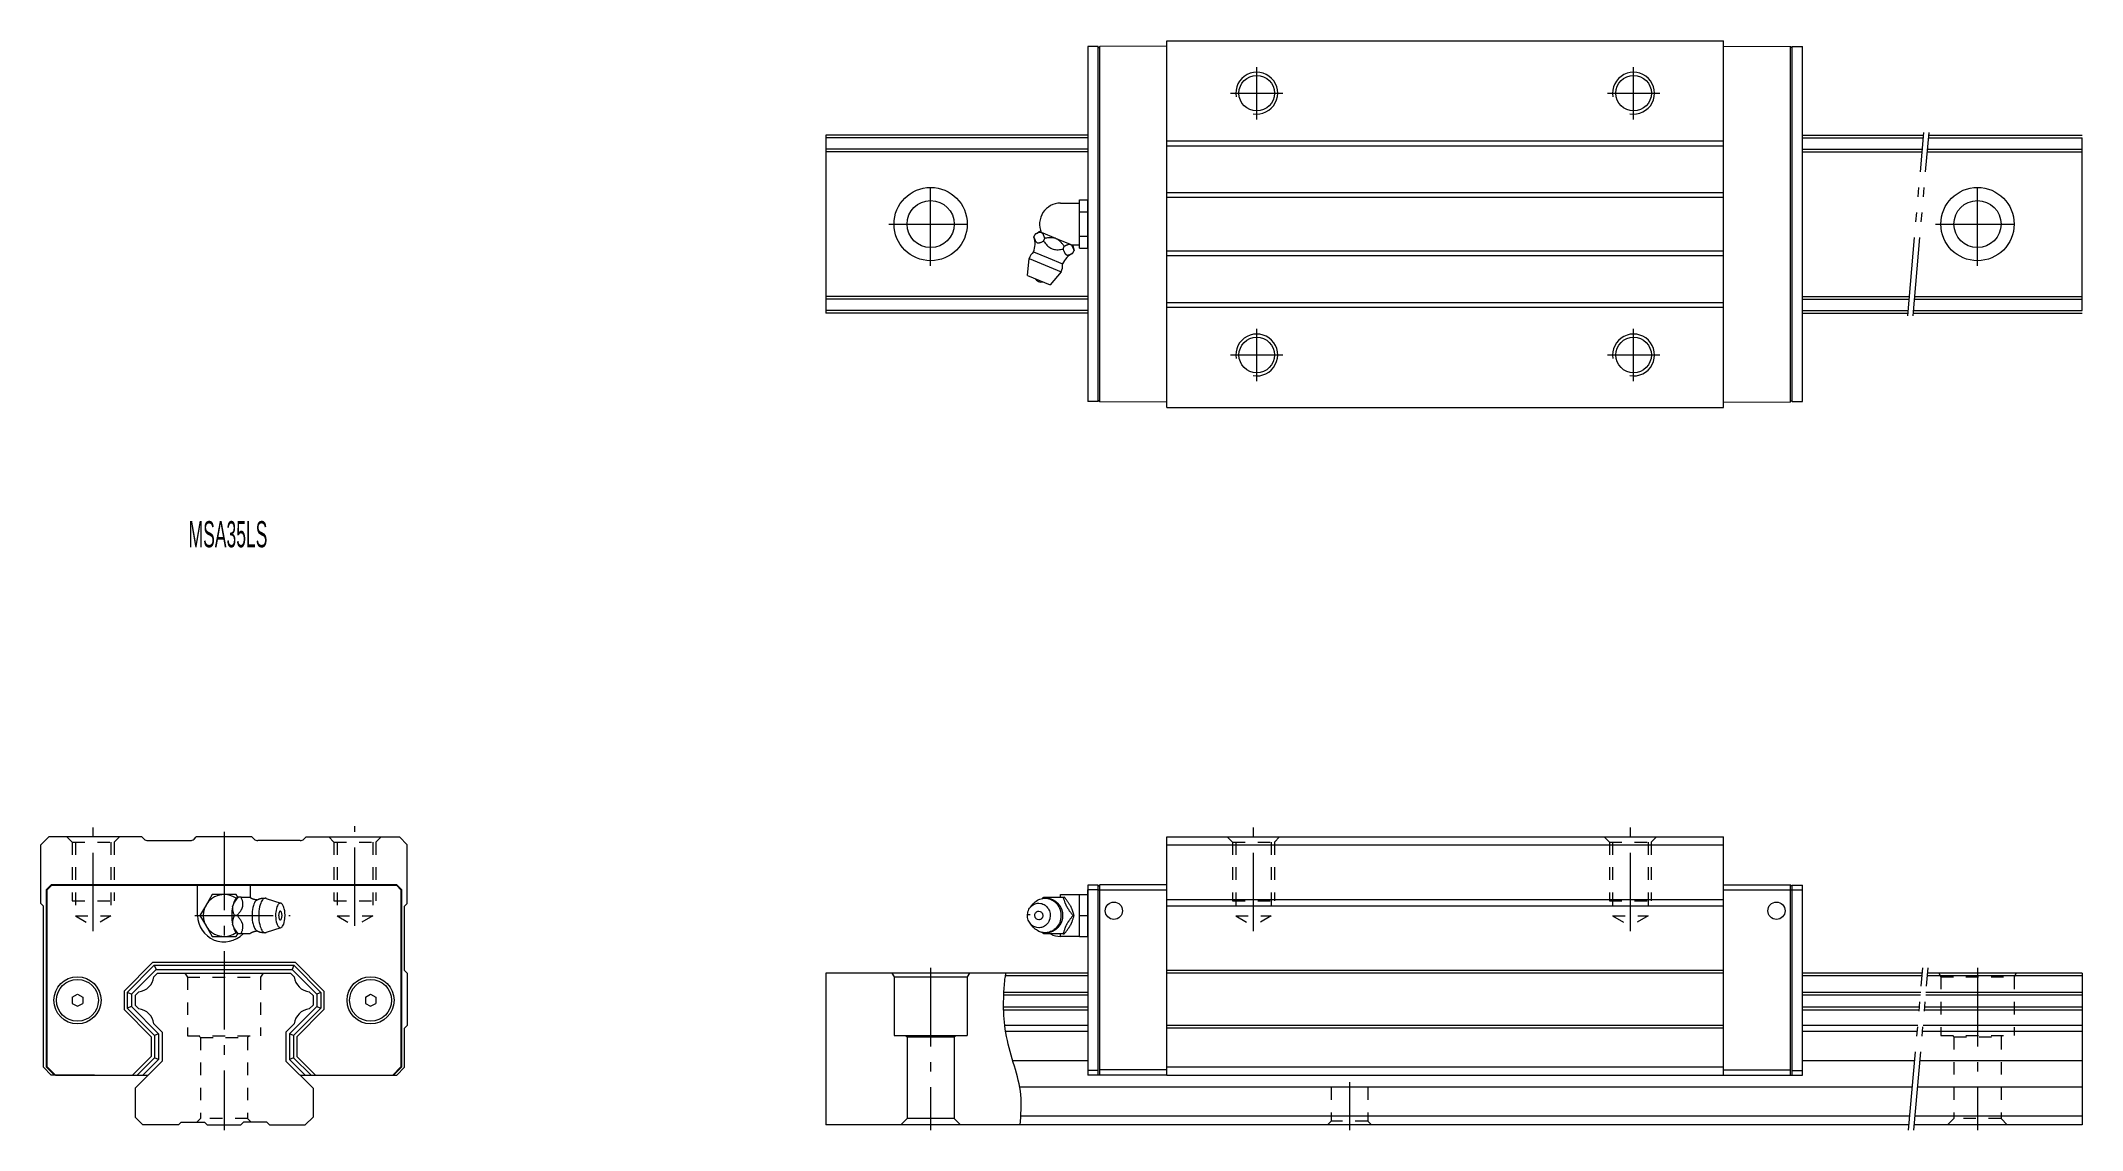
# Model space of a CAD drawing. Header units: inches. Extents: x -35 to 355, y 4 to 212.
import ezdxf

# ---------------------------------------------------------------- set-up
doc = ezdxf.new("R2010")
doc.units = ezdxf.units.IN
for name, pattern in [('CENTER', [22.8, 15, -3, 1.8, -3]), ('DASHED', [4.8, 2.4, -2.4]), ('PHANTOM', [27.6, 15, -3, 1.8, -3, 1.8, -3])]:
    doc.linetypes.add(name, pattern=pattern)
doc.layers.add('Unnamed [1]', color=89, linetype='Continuous', lineweight=0)
doc.styles.add('CK_TEXT_STYLE_0002', font='', dxfattribs={"width": 0.5, "height": 5})
doc.styles.get('CK_TEXT_STYLE_0002').set_extended_font_data('TXT')

msp = doc.modelspace()

# ---------------------------------------------------------------- texts
at = {"layer": 'Unnamed [1]', "color": 252, "linetype": 'Continuous', "lineweight": 0, "insert": (-6.77, 120.39), "char_height": 5, "attachment_point": 1, "line_spacing_factor": 1.2, "style": 'CK_TEXT_STYLE_0002'}
msp.add_mtext('MSA35LS', dxfattribs=at)

# ---------------------------------------------------------------- linework, layer by layer
at = {"layer": 'Unnamed [1]', "color": 4, "linetype": 'Continuous', "lineweight": 0}
for p, q in [((167, 211.02), (165, 211.02)), ((165, 211.02), (165, 143.22)), ((167, 210.74), (167.3, 211.04)), ((167, 143.22), (167, 211.02)), ((180.1, 211.12), (167.3, 211.04)), ((167.3, 143.19), (167.3, 211.04)), ((180.1, 142.12), (180.1, 212.12)), ((180.1, 212.12), (286.5, 212.12)), ((286.5, 142.12), (286.5, 212.12)), ((286.5, 211.12), (299.3, 211.04)), ((299.6, 210.74), (299.3, 211.04)), ((299.3, 143.19), (299.3, 211.04)), ((299.6, 211.02), (301.6, 211.02)), ((299.6, 143.22), (299.6, 211.02)), ((301.6, 143.22), (301.6, 211.02)), ((165, 194.12), (115, 194.12)), ((115, 194.12), (115, 160.12)), ((165, 193.61), (115, 193.61)), ((165, 191.42), (115, 191.42)), ((180.1, 192.99), (286.5, 192.99)), ((180.1, 192.09), (286.5, 192.09)), ((301.6, 194.12), (324.7, 194.12)), ((301.6, 193.61), (324.65, 193.61)), ((301.6, 191.42), (324.46, 191.42)), ((325.47, 191.42), (355, 191.42)), ((325.66, 193.61), (355, 193.61)), ((325.7, 194.12), (355, 194.12)), ((355, 160.62), (355, 193.62)), ((165, 190.92), (115, 190.92)), ((301.6, 190.92), (324.42, 190.92)), ((325.42, 190.92), (355, 190.92)), ((159.81, 181.12), (163.41, 181.12)), ((163.41, 180.58), (163.41, 181.73)), ((163.41, 181.73), (165, 181.73)), ((163.41, 179.43), (163.41, 180.58)), ((163.41, 177.12), (163.41, 179.43)), ((163.41, 179.43), (165, 179.43)), ((165, 179.43), (165, 181.73)), ((165, 174.81), (165, 179.43)), ((180.1, 183.14), (286.5, 183.14)), ((180.1, 182.24), (286.5, 182.24)), ((156.12, 175.52), (155.73, 175.68)), ((156.12, 175.52), (156.2, 175.49)), ((163.41, 174.81), (163.41, 177.12)), ((154.66, 171.8), (157.43, 170.65)), ((154.71, 174.64), (154.94, 175.2)), ((158.89, 174.38), (156.2, 175.49)), ((156.58, 173.87), (156.81, 174.43)), ((158.89, 174.38), (159.04, 174.31)), ((161.73, 173.2), (159.04, 174.31)), ((160.31, 172.32), (160.54, 172.88)), ((161.73, 173.2), (161.8, 173.17)), ((162.2, 173), (161.8, 173.17)), ((163.41, 173.12), (161.93, 173.12)), ((162.18, 171.55), (162.41, 172.11)), ((163.41, 173.65), (163.41, 174.81)), ((163.41, 174.81), (165, 174.81)), ((163.41, 172.5), (163.41, 173.65)), ((163.41, 172.5), (165, 172.5)), ((165, 172.5), (165, 174.81)), ((180.1, 171.99), (286.5, 171.99)), ((153.5, 167.3), (153.81, 170.53)), ((153.81, 170.53), (156.86, 169.26)), ((156.86, 169.26), (159.91, 168)), ((157.43, 170.65), (160.2, 169.5)), ((159.91, 168), (157.84, 165.5)), ((180.1, 171.09), (286.5, 171.09)), ((153.5, 167.3), (155.67, 166.4)), ((155.67, 166.4), (157.84, 165.5)), ((165, 163.32), (115, 163.32)), ((165, 162.81), (115, 162.81)), ((165, 160.62), (115, 160.62)), ((165, 160.12), (115, 160.12)), ((180.1, 162.14), (286.5, 162.14)), ((180.1, 161.24), (286.5, 161.24)), ((301.6, 163.32), (322, 163.32)), ((301.6, 162.81), (321.96, 162.81)), ((301.6, 160.62), (321.77, 160.62)), ((301.6, 160.12), (321.72, 160.12)), ((322.73, 160.12), (355, 160.12)), ((322.77, 160.62), (355, 160.62)), ((322.96, 162.81), (355, 162.81)), ((323.01, 163.32), (355, 163.32)), ((167, 143.22), (165, 143.22)), ((167, 143.49), (167.3, 143.19)), ((180.1, 143.12), (167.3, 143.19)), ((180.1, 142.12), (286.5, 142.12)), ((286.5, 143.12), (299.3, 143.19)), ((299.6, 143.49), (299.3, 143.19)), ((299.6, 143.22), (301.6, 143.22)), ((-35, 58.58), (-33.5, 60.08)), ((-35, 47.38), (-35, 58.58)), ((-15.68, 60.08), (-33.5, 60.08)), ((-15.68, 60.08), (-15.27, 59.67)), ((-14.56, 59.38), (-6.44, 59.38)), ((-5.73, 59.67), (-5.32, 60.08)), ((5.32, 60.08), (-5.32, 60.08)), ((5.73, 59.67), (5.32, 60.08)), ((14.56, 59.38), (6.44, 59.38)), ((15.27, 59.67), (15.68, 60.08)), ((15.68, 60.08), (33.5, 60.08)), ((33.5, 60.08), (35, 58.58)), ((35, 47.38), (35, 58.58)), ((180.1, 14.58), (180.1, 60.08)), ((180.1, 60.08), (286.5, 60.08)), ((180.1, 58.58), (286.5, 58.58)), ((286.5, 14.58), (286.5, 60.08)), ((-33.9, 50.04), (-32.96, 50.98)), ((-33.8, 50), (-32.92, 50.88)), ((-32.96, 50.98), (32.96, 50.98)), ((-32.92, 50.88), (32.92, 50.88)), ((-5.05, 45.08), (-5.05, 50.88)), ((5.05, 48.49), (5.05, 50.88)), ((32.92, 50.88), (33.8, 50)), ((32.96, 50.98), (33.9, 50.04)), ((167, 50.88), (165, 50.88)), ((165, 50.88), (165, 14.58)), ((167, 50.61), (167.3, 50.91)), ((167, 14.58), (167, 50.88)), ((180.1, 50.91), (167.3, 50.91)), ((167.3, 14.58), (167.3, 50.91)), ((286.5, 50.91), (299.3, 50.91)), ((299.6, 50.61), (299.3, 50.91)), ((299.3, 14.58), (299.3, 50.91)), ((299.6, 50.88), (301.6, 50.88)), ((299.6, 14.58), (299.6, 50.88)), ((301.6, 14.58), (301.6, 50.88)), ((-35, 47.38), (-34.5, 46.88)), ((-34.5, 16.08), (-34.5, 46.88)), ((-33.9, 16.12), (-33.9, 50.04)), ((-33.8, 16.16), (-33.8, 50)), ((-3.43, 47.08), (-4.59, 45.08)), ((-2.28, 49.08), (-3.43, 47.08)), ((0.03, 49.08), (-2.28, 49.08)), ((2.34, 49.08), (0.03, 49.08)), ((1.63, 46.76), (1.66, 46.9)), ((2.63, 48.58), (2.34, 49.08)), ((2.63, 48.58), (2.72, 48.58)), ((3.28, 48.58), (2.72, 48.58)), ((3.28, 48.58), (4.92, 48.58)), ((8.05, 48.35), (10.86, 47.41)), ((33.8, 50), (33.8, 16.16)), ((33.9, 50.04), (33.9, 16.12)), ((35, 47.38), (34.5, 46.88)), ((34.5, 34.58), (34.5, 46.88)), ((154.06, 46.66), (154.6, 47.3)), ((156.58, 48.58), (160.31, 48.58)), ((159.81, 48.61), (159.81, 49.08)), ((159.81, 49.08), (163.41, 49.08)), ((160.31, 48.58), (160.54, 48.58)), ((161.73, 46.9), (161.8, 46.76)), ((163.41, 47.08), (163.41, 49.08)), ((163.41, 49.08), (165, 49.08)), ((163.41, 45.08), (163.41, 47.08)), ((165, 41.08), (165, 49.98)), ((167, 49.98), (165, 49.98)), ((180.1, 49.91), (167, 49.91)), ((180.1, 48.16), (286.5, 48.16)), ((286.5, 46.88), (180.1, 46.88)), ((286.5, 49.98), (299.6, 49.98)), ((299.6, 49.98), (301.6, 49.98)), ((-4.59, 45.08), (-3.43, 43.08)), ((-3.43, 43.08), (-2.28, 41.08)), ((1.66, 43.26), (1.63, 43.4)), ((2.5, 45.08), (1.95, 45.08)), ((154, 45.18), (153.5, 45.18)), ((154.6, 42.86), (154.06, 43.5)), ((161.8, 43.4), (161.73, 43.26)), ((162.18, 45.08), (162.41, 45.08)), ((163.41, 43.08), (163.41, 45.08)), ((163.41, 45.08), (165, 45.08)), ((163.41, 41.08), (163.41, 43.08)), ((-2.28, 41.08), (0.03, 41.08)), ((0.03, 41.08), (2.34, 41.08)), ((2.34, 41.08), (2.63, 41.58)), ((2.72, 41.58), (2.64, 41.58)), ((3.28, 41.58), (2.72, 41.58)), ((4.92, 41.58), (3.28, 41.58)), ((10.86, 42.75), (8.05, 41.81)), ((160.31, 41.58), (156.58, 41.58)), ((159.81, 41.08), (159.81, 41.55)), ((163.41, 41.08), (159.81, 41.08)), ((160.31, 41.58), (160.54, 41.58)), ((163.41, 41.08), (165, 41.08)), ((-19.1, 30.65), (-13.57, 36.18)), ((-18.5, 30.4), (-13.32, 35.58)), ((-13.57, 36.18), (13.57, 36.18)), ((-13.32, 35.58), (-12.99, 34.78)), ((-13.32, 35.58), (13.32, 35.58)), ((13.32, 35.58), (12.99, 34.78)), ((18.5, 30.4), (13.32, 35.58)), ((19.1, 30.65), (13.57, 36.18)), ((-17.7, 30.07), (-12.99, 34.78)), ((-13.41, 33.37), (-12.7, 34.08)), ((-12.99, 34.78), (12.99, 34.78)), ((-12.7, 34.08), (12.7, 34.08)), ((13.41, 33.37), (12.7, 34.08)), ((17.7, 30.07), (12.99, 34.78)), ((34.5, 34.58), (35, 34.08)), ((35, 34.08), (35, 24.08)), ((115, 34.08), (115, 5.08)), ((165, 34.08), (115, 34.08)), ((127.6, 34.08), (128, 33.38)), ((128, 33.38), (128, 22.18)), ((128, 33.38), (142, 33.38)), ((142.4, 34.08), (142, 33.38)), ((142, 33.38), (142, 22.18)), ((165, 33.53), (149.31, 33.53)), ((286.5, 34.58), (180.1, 34.58)), ((286.5, 34.08), (180.1, 34.08)), ((324.48, 34.08), (301.6, 34.08)), ((324.43, 33.53), (301.6, 33.53)), ((355, 33.53), (325.44, 33.53)), ((355, 34.08), (325.48, 34.08)), ((355, 34.08), (355, 5.08)), ((-29, 29.46), (-28, 30.03)), ((-29, 29.46), (-29, 28.3)), ((-29, 28.3), (-28, 27.73)), ((-28, 30.03), (-27, 29.46)), ((-28, 27.73), (-27, 28.3)), ((-27, 29.46), (-27, 28.3)), ((-19.1, 30.65), (-19.1, 27.11)), ((-18.5, 30.4), (-18.5, 27.36)), ((-17.7, 30.07), (-18.5, 30.4)), ((-17.7, 27.69), (-18.5, 27.36)), ((-18.5, 27.36), (-13.3, 22.16)), ((-17.7, 30.07), (-17.7, 27.69)), ((-17.7, 27.69), (-12.5, 22.49)), ((-17, 29.78), (-16.29, 30.49)), ((-17, 29.78), (-17, 27.98)), ((-17, 27.98), (-16.29, 27.27)), ((17.7, 27.69), (12.5, 22.49)), ((18.5, 27.36), (13.3, 22.16)), ((17, 29.78), (16.29, 30.49)), ((17, 27.98), (16.29, 27.27)), ((17, 29.78), (17, 27.98)), ((18.5, 30.4), (17.7, 30.07)), ((17.7, 30.07), (17.7, 27.69)), ((17.7, 27.69), (18.5, 27.36)), ((18.5, 30.4), (18.5, 27.36)), ((19.1, 30.65), (19.1, 27.11)), ((27, 29.46), (28, 30.03)), ((27, 29.46), (27, 28.3)), ((27, 28.3), (28, 27.73)), ((28, 30.03), (29, 29.46)), ((28, 27.73), (29, 28.3)), ((29, 29.46), (29, 28.3)), ((165, 27.59), (148.95, 27.59)), ((165, 29.84), (148.98, 29.84)), ((165, 30.38), (149, 30.38)), ((324.16, 30.38), (301.6, 30.38)), ((324.11, 29.84), (301.6, 29.84)), ((323.91, 27.59), (301.6, 27.59)), ((355, 27.59), (324.91, 27.59)), ((355, 29.84), (325.11, 29.84)), ((355, 30.38), (325.16, 30.38)), ((-19.1, 27.11), (-13.9, 21.91)), ((-16.29, 27.27), (-16.29, 27.27)), ((-13.41, 24.39), (-11.8, 22.78)), ((-13.41, 24.39), (-13.41, 24.39)), ((13.41, 24.39), (11.8, 22.78)), ((13.41, 24.39), (13.41, 24.39)), ((19.1, 27.11), (13.9, 21.91)), ((16.29, 27.27), (16.29, 27.27)), ((35, 24.08), (34.5, 23.58)), ((34.5, 16.08), (34.5, 23.58)), ((165, 26.99), (148.96, 26.99)), ((165, 24.09), (149.16, 24.09)), ((286.5, 24.08), (180.1, 24.08)), ((286.5, 23.58), (180.1, 23.58)), ((323.86, 26.99), (301.6, 26.99)), ((323.61, 24.09), (301.6, 24.09)), ((355, 24.09), (324.61, 24.09)), ((355, 26.99), (324.86, 26.99)), ((-13.9, 21.91), (-13.9, 18.15)), ((-12.5, 22.49), (-13.3, 22.16)), ((-13.3, 22.16), (-13.3, 17.9)), ((-12.5, 22.49), (-12.5, 17.57)), ((-11.8, 22.78), (-11.8, 17.28)), ((11.8, 22.78), (11.8, 17.28)), ((12.5, 22.49), (12.5, 17.57)), ((13.3, 22.16), (12.5, 22.49)), ((13.3, 22.16), (13.3, 17.9)), ((13.9, 21.91), (13.9, 18.15)), ((128, 22.18), (142, 22.18)), ((130.2, 22.18), (130.5, 21.88)), ((130.5, 21.88), (139.5, 21.88)), ((130.5, 21.88), (130.5, 6.28)), ((139.5, 21.88), (139.8, 22.18)), ((139.5, 21.88), (139.5, 6.28)), ((165, 22.92), (149.33, 22.92)), ((323.5, 22.92), (301.6, 22.92)), ((355, 22.92), (324.51, 22.92)), ((-34.5, 16.08), (-33, 14.58)), ((-33.9, 16.12), (-32.36, 14.58)), ((-33.8, 16.16), (-32.22, 14.58)), ((-17.47, 14.58), (-13.9, 18.15)), ((-17, 12.08), (-11.8, 17.28)), ((-16.62, 14.58), (-13.3, 17.9)), ((-15.49, 14.58), (-12.5, 17.57)), ((-12.5, 17.57), (-13.3, 17.9)), ((17, 12.08), (11.8, 17.28)), ((13.3, 17.9), (12.5, 17.57)), ((15.49, 14.58), (12.5, 17.57)), ((16.62, 14.58), (13.3, 17.9)), ((17.47, 14.58), (13.9, 18.15)), ((32.22, 14.58), (33.8, 16.16)), ((32.36, 14.58), (33.9, 16.12)), ((34.5, 16.08), (33, 14.58)), ((165, 17.34), (150.69, 17.34)), ((286.5, 16.08), (180.1, 16.08)), ((323.01, 17.34), (301.6, 17.34)), ((355, 17.34), (324.02, 17.34)), ((-24.74, 14.58), (-33, 14.58)), ((-32.22, 14.58), (-14.5, 14.58)), ((-17, 12.08), (-17, 6.58)), ((14.5, 14.58), (33, 14.58)), ((17, 12.08), (17, 6.58)), ((322.57, 12.26), (152.03, 12.26)), ((167, 15.48), (165, 15.48)), ((167, 14.58), (165, 14.58)), ((180.1, 14.58), (167, 14.58)), ((180.1, 15.58), (167.3, 15.58)), ((180.1, 14.58), (286.5, 14.58)), ((286.5, 15.58), (299.3, 15.58)), ((286.5, 14.58), (299.6, 14.58)), ((299.6, 15.48), (301.6, 15.48)), ((299.6, 14.58), (301.6, 14.58)), ((355, 12.26), (323.57, 12.26)), ((-17, 6.58), (-15.5, 5.08)), ((-8.7, 5.08), (-15.5, 5.08)), ((-8.7, 5.08), (-8.2, 5.58)), ((-8.2, 5.58), (-3.7, 5.58)), ((-3.2, 5.08), (-3.7, 5.58)), ((-3.2, 5.08), (3.2, 5.08)), ((3.2, 5.08), (3.7, 5.58)), ((8.2, 5.58), (3.7, 5.58)), ((8.7, 5.08), (8.2, 5.58)), ((8.7, 5.08), (15.5, 5.08)), ((17, 6.58), (15.5, 5.08)), ((321.94, 5.08), (115, 5.08)), ((130.5, 6.28), (129.3, 5.08)), ((139.5, 6.28), (130.5, 6.28)), ((139.5, 6.28), (140.7, 5.08)), ((322.11, 6.78), (152.25, 6.78)), ((355, 5.08), (322.95, 5.08)), ((355, 6.78), (323.11, 6.78))]:
    msp.add_line(p, q, dxfattribs=at)
at = {"layer": 'Unnamed [1]', "color": 252, "linetype": 'CENTER', "lineweight": 0}
for p, q in [((197.3, 197.12), (197.3, 207.12)), ((269.3, 197.12), (269.3, 207.12)), ((192.3, 202.12), (202.3, 202.12)), ((264.3, 202.12), (274.3, 202.12)), ((135, 169.12), (135, 185.12)), ((335, 169.12), (335, 185.12)), ((127, 177.12), (143, 177.12)), ((327, 177.12), (343, 177.12)), ((197.3, 147.12), (197.3, 157.12)), ((269.3, 147.12), (269.3, 157.12)), ((192.3, 152.12), (202.3, 152.12)), ((264.3, 152.12), (274.3, 152.12)), ((-25, 42.07), (-25, 62.13)), ((0, 61.08), (0, 4.08)), ((25, 43.07), (25, 62.13)), ((196.68, 42.07), (196.68, 62.13)), ((268.68, 42.07), (268.68, 62.13)), ((-5.59, 45.08), (12.65, 45.08)), ((135, 35.08), (135, 4.08)), ((335, 35.08), (335, 4.08)), ((215, 13.26), (215, 4.08))]:
    msp.add_line(p, q, dxfattribs=at)
at = {"layer": 'Unnamed [1]', "color": 252, "linetype": 'PHANTOM', "lineweight": 0}
for p, q in [((321.68, 159.62), (324.74, 194.62)), ((322.68, 159.62), (325.75, 194.62)), ((321.85, 4.08), (324.57, 35.08)), ((322.86, 4.08), (325.57, 35.08))]:
    msp.add_line(p, q, dxfattribs=at)
at = {"layer": 'Unnamed [1]', "color": 252, "linetype": 'DASHED', "lineweight": 0}
for p, q in [((-30, 60.08), (-29, 59.08)), ((-29, 59.08), (-21, 59.08)), ((-29, 59.08), (-29, 47.88)), ((-28.4, 59.08), (-28.4, 45.03)), ((-21.6, 59.08), (-21.6, 45.03)), ((-21, 59.08), (-20, 60.08)), ((-21, 59.08), (-21, 47.88)), ((20, 60.08), (21, 59.08)), ((21, 59.08), (29, 59.08)), ((21, 59.08), (21, 47.88)), ((21.6, 59.08), (21.6, 45.03)), ((28.4, 59.08), (28.4, 45.03)), ((29, 59.08), (30, 60.08)), ((29, 59.08), (29, 47.88)), ((191.68, 60.08), (192.68, 59.08)), ((192.68, 59.08), (192.68, 47.88)), ((192.68, 59.08), (200.68, 59.08)), ((193.28, 59.08), (193.28, 45.03)), ((200.08, 59.08), (200.08, 45.03)), ((200.68, 59.08), (201.68, 60.08)), ((200.68, 59.08), (200.68, 47.88)), ((263.68, 60.08), (264.68, 59.08)), ((264.68, 59.08), (264.68, 47.88)), ((264.68, 59.08), (272.68, 59.08)), ((265.28, 59.08), (265.28, 45.03)), ((272.08, 59.08), (272.08, 45.03)), ((272.68, 59.08), (273.68, 60.08)), ((272.68, 59.08), (272.68, 47.88)), ((-29, 47.88), (-21, 47.88)), ((21, 47.88), (29, 47.88)), ((192.68, 47.88), (200.68, 47.88)), ((264.68, 47.88), (272.68, 47.88)), ((-28.4, 45.03), (-25, 43.07)), ((-28.4, 45.03), (-21.6, 45.03)), ((-21.6, 45.03), (-25, 43.07)), ((21.6, 45.03), (25, 43.07)), ((21.6, 45.03), (28.4, 45.03)), ((28.4, 45.03), (25, 43.07)), ((193.28, 45.03), (200.08, 45.03)), ((193.28, 45.03), (196.68, 43.07)), ((200.08, 45.03), (196.68, 43.07)), ((265.28, 45.03), (272.08, 45.03)), ((265.28, 45.03), (268.68, 43.07)), ((272.08, 45.03), (268.68, 43.07)), ((-7.46, 34.08), (-7, 33.28)), ((-7, 33.28), (7, 33.28)), ((-7, 33.28), (-7, 22.08)), ((7.46, 34.08), (7, 33.28)), ((7, 33.28), (7, 22.08)), ((327.6, 34.08), (328, 33.38)), ((328, 33.38), (328, 22.18)), ((328, 33.38), (342, 33.38)), ((342.4, 34.08), (342, 33.38)), ((342, 33.38), (342, 22.18)), ((-7, 22.08), (7, 22.08)), ((-4.8, 22.08), (-4.5, 21.78)), ((-4.5, 21.78), (-4.5, 6.28)), ((-4.5, 21.78), (4.5, 21.78)), ((4.5, 21.78), (4.8, 22.08)), ((4.5, 21.78), (4.5, 6.28)), ((328, 22.18), (342, 22.18)), ((330.2, 22.18), (330.5, 21.88)), ((330.5, 21.88), (339.5, 21.88)), ((330.5, 21.88), (330.5, 6.28)), ((339.5, 21.88), (339.8, 22.18)), ((339.5, 21.88), (339.5, 6.28)), ((211.5, 12.26), (211.5, 5.78)), ((218.5, 12.26), (218.5, 5.78)), ((-4.5, 6.28), (-5.2, 5.58)), ((4.5, 6.28), (-4.5, 6.28)), ((4.5, 6.28), (5.2, 5.58)), ((211.5, 5.78), (210.8, 5.08)), ((218.5, 5.78), (211.5, 5.78)), ((219.2, 5.08), (218.5, 5.78)), ((330.5, 6.28), (329.3, 5.08)), ((339.5, 6.28), (330.5, 6.28)), ((339.5, 6.28), (340.7, 5.08))]:
    msp.add_line(p, q, dxfattribs=at)
at = {"layer": 'Unnamed [1]', "color": 4, "linetype": 'Continuous', "lineweight": 0}
for points in [[(156.12, 175.52), (156.09, 175.53), (156.06, 175.54), (156.03, 175.54), (155.99, 175.54), (155.96, 175.54), (155.92, 175.54), (155.89, 175.54), (155.85, 175.54), (155.82, 175.53), (155.72, 175.51), (155.63, 175.49), (155.53, 175.46), (155.43, 175.42), (155.34, 175.38), (155.24, 175.34), (155.14, 175.29), (155.04, 175.24), (154.94, 175.2)], [(158.89, 174.38), (158.83, 174.4), (158.76, 174.42), (158.7, 174.43), (158.63, 174.45), (158.57, 174.46), (158.51, 174.47), (158.44, 174.48), (158.37, 174.49), (158.31, 174.5), (158.14, 174.51), (157.98, 174.51), (157.81, 174.51), (157.64, 174.51), (157.48, 174.49), (157.31, 174.48), (157.14, 174.46), (156.97, 174.44), (156.81, 174.43)], [(160.54, 172.88), (160.45, 172.99), (160.36, 173.1), (160.27, 173.21), (160.18, 173.33), (160.09, 173.44), (159.99, 173.54), (159.89, 173.65), (159.79, 173.75), (159.69, 173.85), (159.63, 173.91), (159.56, 173.97), (159.5, 174.02), (159.43, 174.08), (159.36, 174.13), (159.29, 174.17), (159.21, 174.22), (159.14, 174.26), (159.06, 174.3), (159.06, 174.3), (159.06, 174.3), (159.05, 174.31), (159.05, 174.31), (159.05, 174.31), (159.05, 174.31), (159.04, 174.31), (159.04, 174.31), (159.04, 174.31)], [(161.73, 173.2), (161.67, 173.21), (161.61, 173.22), (161.55, 173.22), (161.49, 173.22), (161.42, 173.21), (161.36, 173.2), (161.29, 173.19), (161.23, 173.17), (161.16, 173.14), (161.09, 173.12), (161.02, 173.09), (160.95, 173.07), (160.89, 173.04), (160.82, 173.01), (160.75, 172.97), (160.68, 172.94), (160.61, 172.91), (160.54, 172.88)], [(2.72, 48.58), (2.64, 48.47), (2.55, 48.36), (2.46, 48.25), (2.37, 48.14), (2.29, 48.03), (2.21, 47.92), (2.12, 47.81), (2.05, 47.69), (1.97, 47.58), (1.93, 47.51), (1.89, 47.43), (1.85, 47.36), (1.81, 47.29), (1.78, 47.22), (1.74, 47.15), (1.72, 47.07), (1.69, 47), (1.67, 46.92), (1.67, 46.92), (1.67, 46.92), (1.66, 46.92), (1.66, 46.91), (1.66, 46.91), (1.66, 46.91), (1.66, 46.91), (1.66, 46.9), (1.66, 46.9)], [(2.5, 48.49), (2.37, 48.39), (2.25, 48.27), (2.14, 48.12), (2.04, 47.95), (1.94, 47.76), (1.86, 47.56), (1.78, 47.34), (1.72, 47.12), (1.66, 46.9)], [(6.23, 47.99), (6.03, 47.81), (5.91, 47.66), (5.82, 47.49), (5.71, 47.26), (5.61, 46.97), (5.51, 46.61), (5.44, 46.21), (5.39, 45.83), (5.36, 45.49), (5.35, 45.18), (5.35, 45.08), (5.35, 45.08), (5.37, 44.54), (5.4, 44.19), (5.47, 43.78), (5.54, 43.43), (5.62, 43.14), (5.73, 42.85), (5.83, 42.64), (5.95, 42.45), (6.06, 42.31), (6.18, 42.2), (6.23, 42.17)], [(6.23, 47.99), (6.23, 47.99), (6.23, 48), (6.24, 48), (6.24, 48), (6.25, 48), (6.25, 48.01), (6.26, 48.01), (6.26, 48.01), (6.26, 48.02), (6.3, 48.04), (6.34, 48.06), (6.38, 48.09), (6.42, 48.11), (6.45, 48.13), (6.49, 48.14), (6.53, 48.16), (6.57, 48.18), (6.62, 48.2), (6.66, 48.21), (6.7, 48.23), (6.74, 48.24), (6.78, 48.26), (6.82, 48.27), (6.86, 48.29), (6.91, 48.3), (6.95, 48.31), (6.99, 48.32), (7.03, 48.33), (7.08, 48.34), (7.12, 48.35), (7.16, 48.36), (7.21, 48.36), (7.25, 48.37), (7.29, 48.38), (7.34, 48.38), (7.38, 48.39), (7.43, 48.39), (7.48, 48.4), (7.52, 48.4), (7.57, 48.4), (7.62, 48.4), (7.67, 48.4), (7.71, 48.4), (7.76, 48.39), (7.81, 48.39), (7.82, 48.39), (7.84, 48.39), (7.86, 48.38), (7.87, 48.38), (7.89, 48.38), (7.91, 48.38), (7.92, 48.37), (7.94, 48.37), (7.95, 48.37)], [(7.89, 48.38), (7.68, 48.34), (7.55, 48.26), (7.44, 48.17), (7.34, 48.05), (7.22, 47.88), (7.12, 47.69), (7.01, 47.44), (6.89, 47.12), (6.79, 46.73), (6.71, 46.3), (6.66, 45.89), (6.64, 45.53), (6.62, 45.19), (6.62, 45.08), (6.62, 45.08), (6.65, 44.44), (6.68, 44.09), (6.73, 43.75), (6.81, 43.35), (6.91, 42.99), (7.01, 42.7), (7.12, 42.47), (7.22, 42.28), (7.31, 42.14), (7.43, 42), (7.54, 41.91), (7.65, 41.84), (7.78, 41.79), (7.89, 41.78), (8.01, 41.8), (8.05, 41.81)], [(8.05, 48.35), (8.03, 48.36), (8.01, 48.36), (7.99, 48.37), (7.98, 48.37), (7.96, 48.37), (7.94, 48.38), (7.92, 48.38), (7.9, 48.38), (7.89, 48.38)], [(154.6, 47.3), (154.99, 47.69), (155.19, 47.84), (155.43, 48), (155.64, 48.11), (155.88, 48.2), (156.13, 48.28), (156.37, 48.34), (156.59, 48.37), (156.86, 48.38)], [(156.39, 48.34), (156.41, 48.36), (156.43, 48.39), (156.45, 48.42), (156.47, 48.45), (156.5, 48.47), (156.52, 48.5), (156.54, 48.53), (156.56, 48.55), (156.58, 48.58)], [(156.39, 48.35), (156.42, 48.35), (156.45, 48.36), (156.48, 48.36), (156.51, 48.37), (156.54, 48.37), (156.57, 48.37), (156.6, 48.38), (156.63, 48.38), (156.66, 48.38), (156.71, 48.39), (156.76, 48.39), (156.81, 48.39), (156.86, 48.4), (156.92, 48.4), (156.97, 48.4), (157.02, 48.4), (157.07, 48.4), (157.12, 48.39), (157.18, 48.39), (157.23, 48.39), (157.28, 48.38), (157.33, 48.38), (157.38, 48.37), (157.43, 48.36), (157.48, 48.36), (157.54, 48.35), (157.59, 48.34), (157.64, 48.33), (157.69, 48.32), (157.74, 48.3), (157.79, 48.29), (157.84, 48.28), (157.89, 48.26), (157.94, 48.25), (157.99, 48.23), (158.03, 48.22), (158.08, 48.2), (158.13, 48.18), (158.18, 48.16), (158.23, 48.14), (158.27, 48.12), (158.32, 48.1), (158.37, 48.08), (158.41, 48.05), (158.46, 48.03), (158.5, 48.01), (158.55, 47.98), (158.59, 47.96), (158.64, 47.93), (158.68, 47.9), (158.72, 47.87), (158.77, 47.85), (158.81, 47.82), (158.85, 47.79), (158.89, 47.76), (158.93, 47.72), (158.97, 47.69), (159.01, 47.66), (159.05, 47.63), (159.09, 47.59), (159.13, 47.56), (159.17, 47.52), (159.21, 47.49), (159.24, 47.45), (159.28, 47.42), (159.32, 47.38), (159.35, 47.34), (159.39, 47.3), (159.42, 47.26), (159.45, 47.22), (159.48, 47.18), (159.52, 47.14), (159.55, 47.1), (159.58, 47.06), (159.61, 47.02), (159.64, 46.98), (159.67, 46.93), (159.7, 46.89), (159.72, 46.85), (159.75, 46.8), (159.78, 46.76), (159.8, 46.71), (159.83, 46.66), (159.85, 46.62), (159.87, 46.57), (159.9, 46.52), (159.92, 46.48), (159.94, 46.43), (159.96, 46.38), (159.98, 46.33), (160, 46.28), (160.02, 46.24), (160.04, 46.19), (160.05, 46.14), (160.07, 46.09), (160.08, 46.04), (160.1, 45.99), (160.11, 45.94), (160.12, 45.88), (160.14, 45.83), (160.15, 45.78), (160.16, 45.73), (160.17, 45.68), (160.18, 45.63), (160.19, 45.57), (160.19, 45.52), (160.2, 45.47), (160.2, 45.42), (160.21, 45.38), (160.21, 45.34), (160.21, 45.3), (160.22, 45.27), (160.22, 45.23), (160.22, 45.19), (160.22, 45.16), (160.22, 45.12), (160.22, 45.08)], [(160.31, 48.58), (160.34, 48.47), (160.38, 48.36), (160.41, 48.25), (160.44, 48.14), (160.48, 48.03), (160.51, 47.92), (160.55, 47.81), (160.59, 47.69), (160.63, 47.58), (160.65, 47.51), (160.68, 47.43), (160.71, 47.36), (160.74, 47.29), (160.77, 47.22), (160.8, 47.15), (160.84, 47.07), (160.87, 47), (160.91, 46.92), (160.95, 46.85), (160.99, 46.77), (161.03, 46.7), (161.07, 46.62), (161.12, 46.55), (161.16, 46.47), (161.21, 46.4), (161.26, 46.33), (161.31, 46.26), (161.4, 46.12), (161.49, 45.98), (161.59, 45.85), (161.69, 45.72), (161.79, 45.59), (161.88, 45.46), (161.98, 45.33), (162.08, 45.21), (162.18, 45.08)], [(1.63, 46.76), (1.59, 46.55), (1.56, 46.35), (1.53, 46.15), (1.51, 45.96), (1.49, 45.77), (1.48, 45.59), (1.47, 45.41), (1.47, 45.24), (1.47, 45.08), (1.47, 45.08), (1.47, 44.92), (1.47, 44.75), (1.48, 44.57), (1.49, 44.39), (1.51, 44.2), (1.53, 44.01), (1.56, 43.81), (1.59, 43.61), (1.63, 43.4)], [(1.63, 46.76), (1.62, 46.7), (1.61, 46.65), (1.61, 46.59), (1.61, 46.53), (1.6, 46.48), (1.6, 46.42), (1.61, 46.37), (1.61, 46.31), (1.62, 46.26), (1.64, 46.12), (1.66, 45.98), (1.69, 45.85), (1.73, 45.72), (1.77, 45.59), (1.81, 45.46), (1.86, 45.33), (1.9, 45.21), (1.95, 45.08)], [(1.95, 45.08), (1.92, 44.99), (1.89, 44.9), (1.86, 44.81), (1.82, 44.73), (1.79, 44.64), (1.76, 44.55), (1.74, 44.46), (1.71, 44.36), (1.69, 44.27), (1.66, 44.18), (1.64, 44.09), (1.63, 43.99), (1.62, 43.9), (1.61, 43.8), (1.6, 43.7), (1.61, 43.6), (1.62, 43.5), (1.63, 43.4)], [(1.66, 43.26), (1.72, 43.04), (1.78, 42.82), (1.86, 42.6), (1.94, 42.4), (2.04, 42.21), (2.14, 42.04), (2.25, 41.89), (2.37, 41.77), (2.5, 41.67)], [(1.66, 43.26), (1.69, 43.16), (1.73, 43.06), (1.77, 42.96), (1.81, 42.86), (1.86, 42.77), (1.92, 42.67), (1.98, 42.58), (2.04, 42.48), (2.1, 42.39), (2.17, 42.3), (2.23, 42.21), (2.3, 42.12), (2.37, 42.03), (2.44, 41.94), (2.51, 41.85), (2.58, 41.76), (2.65, 41.67), (2.72, 41.58)], [(10.95, 45.73), (10.85, 45.87), (10.79, 45.9), (10.74, 45.91), (10.68, 45.89), (10.63, 45.85), (10.57, 45.77), (10.52, 45.65), (10.47, 45.46), (10.44, 45.29), (10.43, 45.13), (10.43, 45.08), (10.43, 45.08), (10.44, 44.98), (10.44, 44.88), (10.46, 44.76), (10.48, 44.64), (10.51, 44.52), (10.56, 44.42), (10.62, 44.33), (10.68, 44.27), (10.75, 44.25)], [(162.18, 45.08), (162.1, 44.97), (162.01, 44.86), (161.93, 44.75), (161.84, 44.64), (161.76, 44.53), (161.67, 44.42), (161.59, 44.31), (161.51, 44.19), (161.42, 44.08), (161.38, 44.01), (161.33, 43.93), (161.28, 43.86), (161.23, 43.79), (161.19, 43.72), (161.14, 43.65), (161.1, 43.57), (161.05, 43.5), (161.01, 43.42), (160.97, 43.35), (160.93, 43.27), (160.89, 43.2), (160.85, 43.12), (160.82, 43.05), (160.79, 42.97), (160.75, 42.9), (160.72, 42.83), (160.69, 42.76), (160.64, 42.62), (160.59, 42.48), (160.55, 42.35), (160.5, 42.22), (160.46, 42.09), (160.42, 41.96), (160.39, 41.83), (160.35, 41.71), (160.31, 41.58)], [(2.64, 41.58), (2.64, 41.58), (2.63, 41.58), (2.63, 41.59), (2.62, 41.59), (2.62, 41.59), (2.62, 41.59), (2.61, 41.6), (2.61, 41.6), (2.61, 41.6), (2.6, 41.6), (2.6, 41.61), (2.59, 41.61), (2.59, 41.61), (2.59, 41.62), (2.58, 41.62), (2.58, 41.62), (2.57, 41.62), (2.57, 41.63), (2.57, 41.63), (2.56, 41.63), (2.56, 41.64), (2.55, 41.64), (2.55, 41.64), (2.54, 41.64), (2.54, 41.65), (2.53, 41.65), (2.53, 41.65), (2.52, 41.65), (2.52, 41.66), (2.51, 41.66), (2.51, 41.66), (2.5, 41.67), (2.5, 41.67), (2.49, 41.67), (2.49, 41.67), (2.48, 41.68)], [(6.39, 42.07), (6.38, 42.07), (6.37, 42.07), (6.36, 42.07), (6.35, 42.07), (6.34, 42.07), (6.33, 42.07), (6.32, 42.07), (6.31, 42.07), (6.3, 42.07), (6.25, 42.07), (6.2, 42.06), (6.16, 42.06), (6.11, 42.05), (6.06, 42.04), (6.01, 42.04), (5.96, 42.03), (5.92, 42.02), (5.87, 42.01), (5.83, 42), (5.78, 41.98), (5.74, 41.97), (5.7, 41.96), (5.65, 41.95), (5.61, 41.93), (5.57, 41.92), (5.53, 41.9), (5.49, 41.89), (5.45, 41.87), (5.41, 41.86), (5.38, 41.84), (5.34, 41.83), (5.31, 41.81), (5.27, 41.79), (5.24, 41.78), (5.2, 41.76), (5.17, 41.74), (5.14, 41.72), (5.11, 41.71), (5.08, 41.69), (5.05, 41.67), (5.02, 41.65), (4.99, 41.64), (4.97, 41.62), (4.94, 41.6), (4.92, 41.58), (4.92, 41.58), (4.92, 41.58), (4.91, 41.58), (4.91, 41.58), (4.91, 41.58), (4.91, 41.58), (4.91, 41.58), (4.91, 41.57), (4.91, 41.57)], [(156.58, 41.58), (156.56, 41.61), (156.54, 41.63), (156.52, 41.66), (156.5, 41.69), (156.48, 41.71), (156.46, 41.74), (156.44, 41.76), (156.42, 41.79), (156.4, 41.82)], [(152.12, 5.08), (152.17, 5.8), (152.22, 6.52), (152.26, 7.25), (152.29, 7.97), (152.3, 8.68), (152.3, 9.4), (152.27, 10.11), (152.22, 10.82), (152.14, 11.53), (152.04, 12.22), (151.9, 12.91), (151.75, 13.6), (151.58, 14.28), (151.39, 14.96), (151.19, 15.64), (150.99, 16.32), (150.79, 17), (150.58, 17.69), (150.38, 18.39), (150.18, 19.1), (150, 19.8), (149.82, 20.51), (149.66, 21.22), (149.51, 21.94), (149.37, 22.65), (149.26, 23.37), (149.16, 24.09), (149.09, 24.73), (149.04, 25.36), (149, 26), (148.97, 26.64), (148.95, 27.28), (148.95, 27.92), (148.95, 28.56), (148.96, 29.2), (148.98, 29.84), (148.99, 30.22), (149.01, 30.6), (149.03, 30.97), (149.06, 31.35), (149.08, 31.73), (149.12, 32.11), (149.16, 32.48), (149.2, 32.86), (149.26, 33.23), (149.27, 33.33), (149.29, 33.42), (149.3, 33.51), (149.32, 33.61), (149.33, 33.7), (149.35, 33.8), (149.37, 33.89), (149.39, 33.99), (149.41, 34.08)]]:
    msp.add_lwpolyline(points, dxfattribs=at)
at = {"layer": 'Unnamed [1]', "color": 4, "linetype": 'Continuous', "lineweight": 0, "extrusion": (0, 0, -1)}
for points in [[(-154.71, 174.64), (-154.74, 174.56), (-154.78, 174.47), (-154.81, 174.38), (-154.84, 174.29), (-154.88, 174.21), (-154.91, 174.13), (-154.95, 174.04), (-154.99, 173.97), (-155.03, 173.89), (-155.05, 173.85), (-155.08, 173.81), (-155.11, 173.77), (-155.14, 173.73), (-155.17, 173.7), (-155.2, 173.67), (-155.24, 173.64), (-155.27, 173.61), (-155.31, 173.59), (-155.35, 173.57), (-155.39, 173.55), (-155.43, 173.54), (-155.47, 173.53), (-155.52, 173.53), (-155.56, 173.53), (-155.61, 173.53), (-155.66, 173.53), (-155.71, 173.54), (-155.8, 173.56), (-155.89, 173.58), (-155.99, 173.61), (-156.09, 173.65), (-156.18, 173.69), (-156.28, 173.73), (-156.38, 173.78), (-156.48, 173.83), (-156.58, 173.87)], [(-156.81, 174.43), (-156.78, 174.51), (-156.74, 174.6), (-156.71, 174.69), (-156.68, 174.78), (-156.65, 174.86), (-156.61, 174.94), (-156.57, 175.02), (-156.53, 175.1), (-156.49, 175.18), (-156.47, 175.22), (-156.44, 175.26), (-156.41, 175.3), (-156.38, 175.34), (-156.35, 175.37), (-156.32, 175.4), (-156.28, 175.43), (-156.25, 175.46), (-156.21, 175.48), (-156.21, 175.48), (-156.21, 175.48), (-156.21, 175.48), (-156.21, 175.49), (-156.2, 175.49), (-156.2, 175.49), (-156.2, 175.49), (-156.2, 175.49), (-156.2, 175.49)], [(-156.58, 173.87), (-156.73, 173.68), (-156.89, 173.48), (-157.05, 173.29), (-157.22, 173.1), (-157.4, 172.93), (-157.58, 172.76), (-157.77, 172.62), (-157.97, 172.49), (-158.19, 172.39), (-158.42, 172.32), (-158.65, 172.27), (-158.88, 172.24), (-159.12, 172.23), (-159.36, 172.23), (-159.6, 172.25), (-159.83, 172.27), (-160.07, 172.3), (-160.31, 172.32)], [(-160.31, 172.32), (-160.34, 172.24), (-160.38, 172.15), (-160.41, 172.06), (-160.44, 171.97), (-160.48, 171.89), (-160.51, 171.81), (-160.55, 171.73), (-160.59, 171.65), (-160.63, 171.57), (-160.65, 171.53), (-160.68, 171.49), (-160.71, 171.45), (-160.74, 171.41), (-160.77, 171.38), (-160.8, 171.35), (-160.84, 171.32), (-160.87, 171.29), (-160.91, 171.27), (-160.95, 171.25), (-160.99, 171.23), (-161.03, 171.22), (-161.07, 171.21), (-161.12, 171.21), (-161.16, 171.21), (-161.21, 171.21), (-161.26, 171.21), (-161.31, 171.22), (-161.4, 171.24), (-161.49, 171.26), (-161.59, 171.29), (-161.69, 171.33), (-161.79, 171.37), (-161.88, 171.41), (-161.98, 171.46), (-162.08, 171.51), (-162.18, 171.55)], [(-162.41, 172.11), (-162.38, 172.18), (-162.36, 172.25), (-162.33, 172.32), (-162.3, 172.39), (-162.28, 172.46), (-162.25, 172.53), (-162.22, 172.6), (-162.19, 172.66), (-162.16, 172.73), (-162.13, 172.79), (-162.1, 172.85), (-162.06, 172.91), (-162.02, 172.96), (-161.98, 173.01), (-161.94, 173.06), (-161.9, 173.1), (-161.85, 173.14), (-161.8, 173.17)], [(-2.48, 48.48), (-2.49, 48.49), (-2.49, 48.49), (-2.5, 48.49), (-2.51, 48.5), (-2.51, 48.5), (-2.52, 48.5), (-2.52, 48.5), (-2.53, 48.51), (-2.53, 48.51), (-2.54, 48.51), (-2.54, 48.52), (-2.55, 48.52), (-2.55, 48.52), (-2.55, 48.52), (-2.56, 48.53), (-2.56, 48.53), (-2.57, 48.53), (-2.57, 48.54), (-2.58, 48.54), (-2.58, 48.54), (-2.59, 48.54), (-2.59, 48.55), (-2.59, 48.55), (-2.6, 48.55), (-2.6, 48.56), (-2.61, 48.56), (-2.61, 48.56), (-2.61, 48.57), (-2.62, 48.57), (-2.62, 48.57), (-2.63, 48.57), (-2.63, 48.58), (-2.63, 48.58), (-2.64, 48.58), (-2.64, 48.59), (-2.64, 48.59)], [(-2.5, 45.08), (-2.59, 45.19), (-2.68, 45.3), (-2.77, 45.41), (-2.85, 45.52), (-2.94, 45.63), (-3.02, 45.74), (-3.1, 45.85), (-3.18, 45.97), (-3.26, 46.08), (-3.3, 46.15), (-3.34, 46.23), (-3.38, 46.3), (-3.42, 46.37), (-3.45, 46.44), (-3.48, 46.51), (-3.51, 46.59), (-3.54, 46.66), (-3.56, 46.74), (-3.58, 46.81), (-3.6, 46.89), (-3.61, 46.96), (-3.62, 47.04), (-3.62, 47.11), (-3.62, 47.19), (-3.62, 47.26), (-3.62, 47.33), (-3.61, 47.4), (-3.59, 47.54), (-3.57, 47.68), (-3.54, 47.81), (-3.5, 47.94), (-3.46, 48.07), (-3.42, 48.2), (-3.37, 48.33), (-3.32, 48.45), (-3.28, 48.58)], [(-4.91, 48.58), (-4.93, 48.57), (-4.94, 48.56), (-4.95, 48.55), (-4.97, 48.54), (-4.98, 48.53), (-5, 48.52), (-5.01, 48.51), (-5.03, 48.5), (-5.04, 48.49), (-5.07, 48.47), (-5.1, 48.46), (-5.14, 48.44), (-5.17, 48.42), (-5.2, 48.4), (-5.24, 48.38), (-5.27, 48.37), (-5.31, 48.35), (-5.34, 48.33), (-5.38, 48.31), (-5.42, 48.3), (-5.47, 48.28), (-5.51, 48.26), (-5.55, 48.25), (-5.59, 48.23), (-5.63, 48.22), (-5.68, 48.21), (-5.72, 48.19), (-5.77, 48.18), (-5.81, 48.17), (-5.86, 48.16), (-5.91, 48.15), (-5.96, 48.14), (-6.01, 48.13), (-6.05, 48.12), (-6.1, 48.11), (-6.15, 48.1), (-6.18, 48.1), (-6.21, 48.1), (-6.24, 48.1), (-6.26, 48.09), (-6.29, 48.09), (-6.32, 48.09), (-6.35, 48.09), (-6.38, 48.09), (-6.41, 48.09)], [(-11.65, 45.08), (-11.62, 45.65), (-11.59, 45.94), (-11.51, 46.32), (-11.44, 46.59), (-11.35, 46.82), (-11.25, 47.03), (-11.15, 47.19), (-11.07, 47.28), (-10.98, 47.35), (-10.9, 47.4), (-10.79, 47.43), (-10.69, 47.42), (-10.59, 47.39), (-10.5, 47.34), (-10.4, 47.24), (-10.3, 47.12), (-10.2, 46.95), (-10.1, 46.71), (-10.01, 46.4), (-9.93, 46.06), (-9.89, 45.73), (-9.86, 45.44), (-9.85, 45.16), (-9.85, 45.08), (-9.85, 45.08), (-9.88, 44.51), (-9.91, 44.22), (-9.99, 43.84), (-10.06, 43.57), (-10.15, 43.34), (-10.25, 43.13), (-10.35, 42.97), (-10.44, 42.88), (-10.52, 42.81), (-10.6, 42.76), (-10.71, 42.73), (-10.81, 42.74), (-10.91, 42.77), (-11, 42.82), (-11.1, 42.92), (-11.2, 43.04), (-11.3, 43.21), (-11.4, 43.45), (-11.49, 43.76), (-11.57, 44.1), (-11.62, 44.43), (-11.64, 44.72), (-11.65, 45), (-11.65, 45.08)], [(-155.67, 42.73), (-155.28, 42.77), (-155.08, 42.82), (-154.88, 42.89), (-154.68, 42.99), (-154.49, 43.11), (-154.31, 43.25), (-154.14, 43.41), (-153.99, 43.59), (-153.86, 43.79), (-153.74, 44), (-153.65, 44.21), (-153.58, 44.43), (-153.53, 44.72), (-153.5, 45), (-153.51, 45.27), (-153.54, 45.52), (-153.59, 45.75), (-153.68, 46.03), (-153.79, 46.26), (-153.91, 46.46), (-154.08, 46.68), (-154.24, 46.85), (-154.39, 46.98), (-154.57, 47.11), (-154.79, 47.23), (-154.96, 47.3), (-155.14, 47.36), (-155.32, 47.4), (-155.52, 47.42), (-155.67, 47.43), (-155.67, 47.43), (-156.06, 47.39), (-156.26, 47.34), (-156.46, 47.27), (-156.66, 47.17), (-156.85, 47.05), (-157.03, 46.91), (-157.2, 46.75), (-157.35, 46.57), (-157.49, 46.37), (-157.6, 46.16), (-157.69, 45.95), (-157.76, 45.73), (-157.82, 45.44), (-157.84, 45.16), (-157.83, 44.89), (-157.8, 44.64), (-157.75, 44.41), (-157.66, 44.13), (-157.55, 43.9), (-157.43, 43.7), (-157.26, 43.48), (-157.1, 43.31), (-156.95, 43.18), (-156.77, 43.05), (-156.55, 42.93), (-156.38, 42.86), (-156.2, 42.8), (-156.02, 42.76), (-155.82, 42.74), (-155.67, 42.73)], [(-156.86, 48.38), (-157.4, 48.33), (-157.61, 48.28), (-157.82, 48.21), (-158.03, 48.12), (-158.24, 48.02), (-158.44, 47.9), (-158.64, 47.76), (-158.82, 47.6), (-159, 47.43), (-159.16, 47.24), (-159.31, 47.04), (-159.48, 46.76), (-159.63, 46.46), (-159.74, 46.16), (-159.82, 45.85), (-159.88, 45.55), (-159.9, 45.25), (-159.9, 44.97), (-159.89, 44.7), (-159.83, 44.35), (-159.75, 44.04), (-159.65, 43.76), (-159.54, 43.51), (-159.37, 43.22), (-159.2, 42.97), (-159.03, 42.77), (-158.81, 42.54), (-158.6, 42.37), (-158.41, 42.24), (-158.19, 42.11), (-157.93, 41.99), (-157.72, 41.91), (-157.5, 41.85), (-157.28, 41.81), (-157.04, 41.79), (-156.86, 41.78), (-156.86, 41.78), (-156.36, 41.82), (-156.14, 41.87), (-155.87, 41.96), (-155.64, 42.05), (-155.39, 42.19), (-155.2, 42.31), (-155, 42.46), (-154.77, 42.67), (-154.6, 42.86)], [(-161.73, 46.9), (-161.67, 47), (-161.61, 47.1), (-161.55, 47.2), (-161.49, 47.3), (-161.42, 47.39), (-161.36, 47.49), (-161.29, 47.58), (-161.23, 47.68), (-161.16, 47.77), (-161.09, 47.86), (-161.02, 47.95), (-160.95, 48.04), (-160.89, 48.13), (-160.82, 48.22), (-160.75, 48.31), (-160.68, 48.4), (-160.61, 48.49), (-160.54, 48.58)], [(-3.28, 41.58), (-3.32, 41.69), (-3.36, 41.8), (-3.4, 41.91), (-3.43, 42.02), (-3.47, 42.13), (-3.5, 42.24), (-3.54, 42.35), (-3.56, 42.47), (-3.59, 42.58), (-3.6, 42.65), (-3.61, 42.73), (-3.62, 42.8), (-3.62, 42.87), (-3.62, 42.94), (-3.62, 43.01), (-3.62, 43.09), (-3.61, 43.16), (-3.6, 43.24), (-3.59, 43.31), (-3.57, 43.39), (-3.55, 43.46), (-3.53, 43.54), (-3.5, 43.61), (-3.47, 43.69), (-3.43, 43.76), (-3.4, 43.83), (-3.36, 43.9), (-3.28, 44.04), (-3.19, 44.18), (-3.1, 44.31), (-3.01, 44.44), (-2.91, 44.57), (-2.81, 44.7), (-2.71, 44.83), (-2.61, 44.95), (-2.5, 45.08)], [(-10.75, 44.25), (-10.78, 44.25), (-10.8, 44.26), (-10.82, 44.27), (-10.85, 44.29), (-10.87, 44.31), (-10.89, 44.34), (-10.91, 44.37), (-10.93, 44.4), (-10.95, 44.43)], [(-155.67, 44.25), (-155.42, 44.3), (-155.29, 44.36), (-155.18, 44.45), (-155.08, 44.56), (-155, 44.69), (-154.94, 44.82), (-154.91, 44.96), (-154.91, 45.14), (-154.93, 45.3), (-154.98, 45.43), (-155.05, 45.57), (-155.13, 45.67), (-155.23, 45.76), (-155.34, 45.83), (-155.46, 45.88), (-155.58, 45.9), (-155.67, 45.91), (-155.67, 45.91), (-155.92, 45.86), (-156.05, 45.8), (-156.17, 45.71), (-156.27, 45.6), (-156.35, 45.47), (-156.4, 45.34), (-156.43, 45.2), (-156.44, 45.02), (-156.41, 44.86), (-156.37, 44.73), (-156.29, 44.59), (-156.21, 44.49), (-156.11, 44.4), (-156, 44.33), (-155.89, 44.28), (-155.76, 44.26), (-155.67, 44.25)], [(-160.22, 45.08), (-160.22, 45.03), (-160.22, 44.98), (-160.22, 44.93), (-160.22, 44.88), (-160.21, 44.83), (-160.21, 44.78), (-160.2, 44.73), (-160.2, 44.68), (-160.19, 44.63), (-160.18, 44.57), (-160.18, 44.52), (-160.17, 44.47), (-160.16, 44.42), (-160.14, 44.36), (-160.13, 44.31), (-160.12, 44.26), (-160.11, 44.21), (-160.09, 44.16), (-160.08, 44.1), (-160.06, 44.05), (-160.05, 44), (-160.03, 43.95), (-160.01, 43.9), (-159.99, 43.85), (-159.97, 43.8), (-159.95, 43.75), (-159.93, 43.7), (-159.91, 43.65), (-159.88, 43.61), (-159.86, 43.56), (-159.83, 43.51), (-159.81, 43.46), (-159.78, 43.42), (-159.76, 43.37), (-159.73, 43.32), (-159.7, 43.28), (-159.67, 43.23), (-159.64, 43.19), (-159.61, 43.14), (-159.58, 43.1), (-159.55, 43.06), (-159.52, 43.01), (-159.48, 42.97), (-159.45, 42.93), (-159.41, 42.89), (-159.38, 42.85), (-159.34, 42.81), (-159.31, 42.77), (-159.27, 42.73), (-159.23, 42.7), (-159.19, 42.66), (-159.15, 42.62), (-159.11, 42.59), (-159.07, 42.55), (-159.03, 42.52), (-158.99, 42.48), (-158.95, 42.45), (-158.91, 42.42), (-158.87, 42.38), (-158.82, 42.35), (-158.78, 42.32), (-158.74, 42.29), (-158.69, 42.26), (-158.65, 42.24), (-158.6, 42.21), (-158.55, 42.18), (-158.51, 42.16), (-158.46, 42.13), (-158.41, 42.11), (-158.37, 42.08), (-158.32, 42.06), (-158.27, 42.04), (-158.22, 42.02), (-158.17, 42), (-158.13, 41.98), (-158.08, 41.96), (-158.03, 41.94), (-157.98, 41.92), (-157.93, 41.91), (-157.88, 41.89), (-157.83, 41.88), (-157.77, 41.87), (-157.72, 41.85), (-157.67, 41.84), (-157.62, 41.83), (-157.57, 41.82), (-157.52, 41.81), (-157.47, 41.8), (-157.42, 41.79), (-157.36, 41.79), (-157.31, 41.78), (-157.26, 41.78), (-157.21, 41.77), (-157.16, 41.77), (-157.1, 41.76), (-157.05, 41.76), (-157, 41.76), (-156.95, 41.76), (-156.9, 41.76), (-156.84, 41.76), (-156.79, 41.77), (-156.74, 41.77), (-156.69, 41.78), (-156.64, 41.78), (-156.59, 41.79), (-156.54, 41.79), (-156.48, 41.8), (-156.43, 41.81), (-156.4, 41.81), (-156.37, 41.82), (-156.34, 41.82), (-156.31, 41.83), (-156.28, 41.83), (-156.25, 41.84), (-156.22, 41.85), (-156.19, 41.85), (-156.16, 41.86)], [(-160.54, 41.58), (-160.63, 41.69), (-160.71, 41.8), (-160.8, 41.91), (-160.88, 42.02), (-160.97, 42.13), (-161.05, 42.24), (-161.13, 42.35), (-161.22, 42.47), (-161.3, 42.58), (-161.35, 42.65), (-161.39, 42.73), (-161.44, 42.8), (-161.49, 42.87), (-161.54, 42.94), (-161.58, 43.01), (-161.63, 43.09), (-161.67, 43.16), (-161.71, 43.24), (-161.71, 43.24), (-161.71, 43.24), (-161.72, 43.24), (-161.72, 43.25), (-161.72, 43.25), (-161.72, 43.25), (-161.72, 43.25), (-161.72, 43.26), (-161.73, 43.26)], [(-162.41, 45.08), (-162.38, 45.17), (-162.36, 45.26), (-162.33, 45.35), (-162.3, 45.43), (-162.28, 45.52), (-162.25, 45.61), (-162.22, 45.7), (-162.19, 45.8), (-162.16, 45.89), (-162.13, 45.98), (-162.1, 46.07), (-162.06, 46.17), (-162.02, 46.26), (-161.98, 46.36), (-161.94, 46.46), (-161.9, 46.56), (-161.85, 46.66), (-161.8, 46.76)], [(-161.8, 43.4), (-161.83, 43.46), (-161.86, 43.51), (-161.88, 43.57), (-161.91, 43.63), (-161.94, 43.68), (-161.96, 43.74), (-161.98, 43.79), (-162.01, 43.85), (-162.03, 43.9), (-162.08, 44.04), (-162.13, 44.18), (-162.18, 44.31), (-162.22, 44.44), (-162.26, 44.57), (-162.3, 44.7), (-162.34, 44.83), (-162.37, 44.95), (-162.41, 45.08)], [(-7.95, 41.79), (-7.91, 41.78), (-7.87, 41.78), (-7.82, 41.77), (-7.78, 41.77), (-7.74, 41.77), (-7.7, 41.76), (-7.65, 41.76), (-7.61, 41.76), (-7.57, 41.76), (-7.52, 41.76), (-7.48, 41.77), (-7.43, 41.77), (-7.39, 41.77), (-7.34, 41.78), (-7.29, 41.78), (-7.25, 41.79), (-7.2, 41.8), (-7.16, 41.8), (-7.11, 41.81), (-7.07, 41.82), (-7.02, 41.83), (-6.98, 41.84), (-6.94, 41.85), (-6.9, 41.86), (-6.85, 41.88), (-6.81, 41.89), (-6.77, 41.9), (-6.73, 41.92), (-6.69, 41.93), (-6.65, 41.95), (-6.61, 41.97), (-6.57, 41.98), (-6.53, 42), (-6.49, 42.02), (-6.45, 42.04), (-6.41, 42.06), (-6.39, 42.07), (-6.37, 42.08), (-6.35, 42.1), (-6.32, 42.11), (-6.3, 42.12), (-6.28, 42.14), (-6.26, 42.15), (-6.24, 42.17), (-6.22, 42.18)], [(-156.08, 41.88), (-156.07, 41.89), (-156.06, 41.89), (-156.05, 41.9), (-156.04, 41.9), (-156.02, 41.9), (-156.01, 41.91), (-156, 41.91), (-155.99, 41.91), (-155.98, 41.92), (-155.98, 41.92), (-155.98, 41.92), (-155.97, 41.92), (-155.97, 41.92), (-155.97, 41.92), (-155.97, 41.92), (-155.97, 41.93), (-155.96, 41.93), (-155.96, 41.93)]]:
    msp.add_lwpolyline(points, dxfattribs=at)
at = {"layer": 'Unnamed [1]', "color": 4, "linetype": 'Continuous', "lineweight": 0}
for centre, radius in [((197.3, 202.12), 3.4), ((269.3, 202.12), 3.4), ((135, 177.12), 7), ((335, 177.12), 7), ((135, 177.12), 4.5), ((335, 177.12), 4.5), ((197.3, 152.12), 3.4), ((269.3, 152.12), 3.4), ((170, 45.98), 1.65), ((296.6, 45.98), 1.65), ((-28, 28.88), 4.5), ((-28, 28.88), 4), ((28, 28.88), 4.5), ((28, 28.88), 4)]:
    msp.add_circle(centre, radius, dxfattribs=at)
at = {"layer": 'Unnamed [1]', "color": 252, "linetype": 'Continuous', "lineweight": 0}
for centre in [(197.3, 202.12), (269.3, 202.12), (197.3, 152.12), (269.3, 152.12)]:
    msp.add_arc(centre, 4, 260, 190, dxfattribs=at)
at = {"layer": 'Unnamed [1]', "color": 4, "linetype": 'Continuous', "lineweight": 0}
for centre, radius, start, end in [((159.81, 177.12), 4, 90, 203.6618), ((153.26, 178.79), 3.97, 295.0155, 308.3929), ((156.16, 169.87), 2.44, 127.9465, 164.4336), ((150.98, 173.29), 3.97, 337.9078, 19.9684), ((166.14, 173.46), 3.97, 186.6071, 199.97), ((157.78, 169.2), 2.44, 330.5664, 7.0535), ((163.86, 167.96), 3.97, 115.0145, 157.0922), ((156.15, 167.55), 1.5, 213.9427, 281.0573), ((-14.56, 60.38), 1, 225, 270), ((-6.44, 60.38), 1, 270, 315), ((6.44, 60.38), 1, 225, 270), ((14.56, 60.38), 1, 270, 315), ((0.03, 45.08), 4, 54.9474, 305.0526), ((0, 45.08), 5.05, 180, 316.1264), ((9.6, 45.08), 1.5, 334.4214, 25.5786), ((159.81, 45.08), 4, 241.7091, 270), ((-16.69, 33.77), 3.3, 277.0406, 352.9594), ((16.69, 33.77), 3.3, 187.0406, 262.9594), ((-16.69, 23.99), 3.3, 7.0406, 83.0039), ((16.69, 23.99), 3.3, 96.9961, 172.9594)]:
    msp.add_arc(centre, radius, start, end, dxfattribs=at)

msp.set_redraw_order([(e.dxf.handle, doc.entitydb.next_handle()) for e in msp.query("TEXT MTEXT ATTDEF DIMENSION ARC_DIMENSION")])  # texts and dimensions are drawn at this point

doc.saveas('drawing.dxf')
